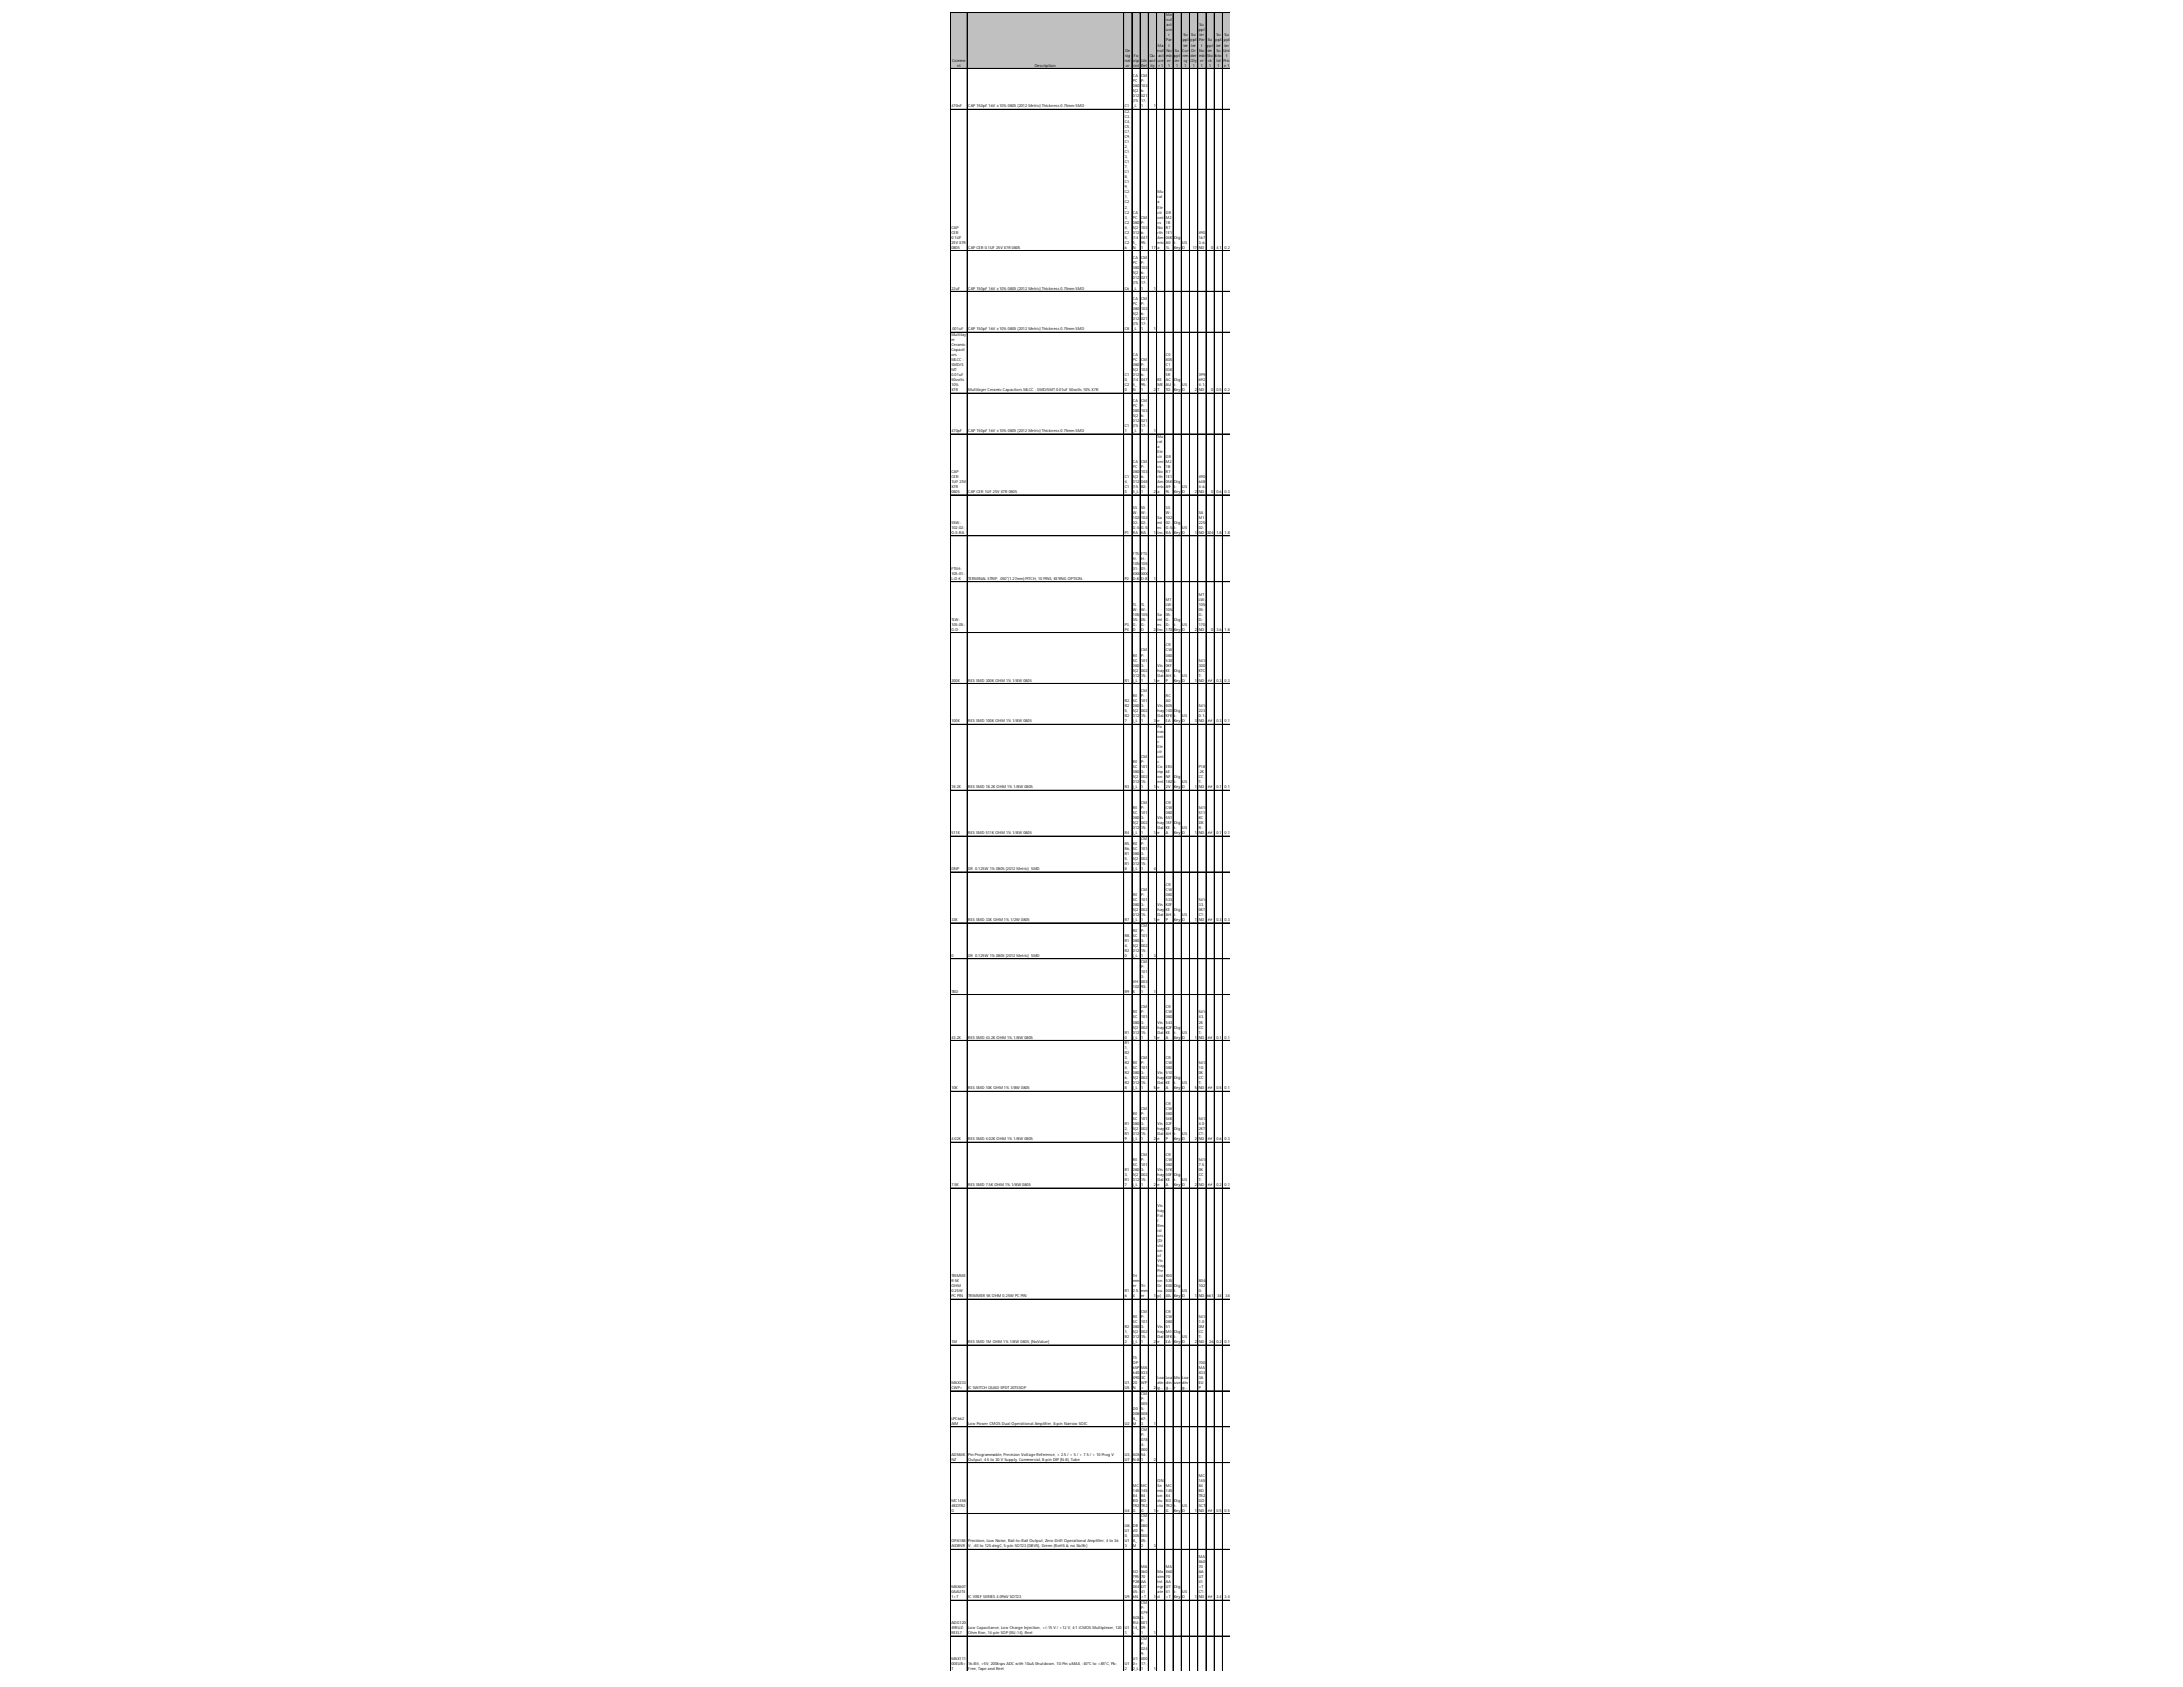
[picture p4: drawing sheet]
<svg xmlns="http://www.w3.org/2000/svg" width="279mm" height="216mm" viewBox="0 0 279 216" stroke-linecap="round" stroke-linejoin="round" font-family="sans-serif">
<defs><g id="words">
<g font-size=".5">
<text x="148.2" y="6">Ma</text>
<text x="149.2" y="2.7">nuf</text>
<text x="149.3" y="2.1">Ma</text>
<text x="149.3" y="4">ure</text>
<text x="149.3" y="5.3">Par</text>
<text x="149.3" y="3.4">act</text>
<text x="149.5" y="4.7">r</text>
<text x="149.5" y="6">t</text>
<text x="151.4" y="5.3">ppl</text>
<text x="151.5" y="4.7">Su</text>
<text x="151.5" y="6">ier</text>
<text x="152.4" y="5.3">ppl</text>
<text x="152.5" y="4.7">Su</text>
<text x="152.5" y="6">ier</text>
<text x="153.4" y="4">ppl</text>
<text x="153.5" y="5.3">Par</text>
<text x="153.5" y="3.4">Su</text>
<text x="153.5" y="4.7">ier</text>
<text x="153.8" y="6">t</text>
<text x="154.5" y="6">ppl</text>
<text x="154.6" y="5.3">Su</text>
<text x="155.6" y="5.3">ppl</text>
<text x="155.7" y="4.7">Su</text>
<text x="155.7" y="6">ier</text>
<text x="156.6" y="5.3">ppl</text>
<text x="156.7" y="4.7">Su</text>
<text x="156.7" y="6">ier</text>
<text x="121.9" y="7.9">Comme</text>
<text x="122.5" y="8.5">nt</text>
<text x="132.4" y="8.5">Description</text>
<text x="143.9" y="7.9">nat</text>
<text x="144" y="7.2">sig</text>
<text x="144" y="6.6">De</text>
<text x="144.1" y="8.5">or</text>
<text x="145" y="7.9">otp</text>
<text x="145" y="8.5">rint</text>
<text x="145" y="9.9">CA</text>
<text x="145" y="10.5">PC</text>
<text x="145" y="11.2">080</text>
<text x="145" y="11.8">5(2</text>
<text x="145.1" y="7.2">Fo</text>
<text x="146.1" y="8.5">Ref</text>
<text x="146.1" y="9.9">CM</text>
<text x="146.1" y="10.5">P-</text>
<text x="146.1" y="11.2">103</text>
<text x="146.1" y="11.8">6-</text>
<text x="146.1" y="7.9">Lib</text>
<text x="147.1" y="7.9">ant</text>
<text x="147.2" y="7.2">Qu</text>
<text x="147.2" y="8.5">ity</text>
<text x="148.2" y="6.6">nuf</text>
<text x="148.2" y="7.9">ure</text>
<text x="148.3" y="7.2">act</text>
<text x="148.3" y="8.5">r1</text>
<text x="149.3" y="7.2">mb</text>
<text x="149.3" y="6.6">Nu</text>
<text x="149.4" y="7.9">er</text>
<text x="149.5" y="8.5">1</text>
<text x="150.3" y="7.2">ppl</text>
<text x="150.4" y="6.6">Su</text>
<text x="150.4" y="7.9">ier</text>
<text x="150.5" y="8.5">1</text>
<text x="151.3" y="6.6">Cur</text>
<text x="151.4" y="7.2">ren</text>
<text x="151.5" y="7.9">cy</text>
<text x="151.6" y="8.5">1</text>
<text x="152.4" y="7.2">der</text>
<text x="152.4" y="7.9">Qty</text>
<text x="152.5" y="6.6">Or</text>
<text x="152.7" y="8.5">1</text>
<text x="153.5" y="6.6">Nu</text>
<text x="153.5" y="7.2">mb</text>
<text x="153.6" y="7.9">er</text>
<text x="153.7" y="8.5">1</text>
<text x="154.5" y="7.2">Sto</text>
<text x="154.6" y="6.6">ier</text>
<text x="154.6" y="7.9">ck</text>
<text x="154.8" y="8.5">1</text>
<text x="155.5" y="7.2">bto</text>
<text x="155.7" y="6.6">Su</text>
<text x="155.7" y="7.9">tal</text>
<text x="155.8" y="8.5">1</text>
<text x="156.6" y="6.6">Uni</text>
<text x="156.6" y="7.9">Pric</text>
<text x="156.7" y="8.5">e 1</text>
<text x="156.9" y="7.2">t</text>
<text x="121.8" y="13.8">470nF</text>
<text x="123.9" y="13.8">CAP150pF 16V ±10% 0805 (2012 Metric) Thickness 0.75mmSMD</text>
<text x="143.9" y="13.8">C1</text>
<text x="143.9" y="14.5">C2,</text>
<text x="143.9" y="15.1">C3,</text>
<text x="143.9" y="15.8">C4,</text>
<text x="143.9" y="16.4">C5,</text>
<text x="143.9" y="17.1">C7,</text>
<text x="143.9" y="17.7">C9,</text>
<text x="145" y="12.5">012</text>
<text x="145" y="13.1">)75</text>
<text x="145" y="13.8">_L</text>
<text x="146.1" y="12.5">021</text>
<text x="146.1" y="13.1">17-</text>
<text x="146.1" y="13.8">1</text>
<text x="147.7" y="13.8">1</text>
<text x="143.9" y="18.3">C1</text>
<text x="143.9" y="19">2,</text>
<text x="143.9" y="19.6">C1</text>
<text x="143.9" y="20.3">3,</text>
<text x="143.9" y="20.9">C1</text>
<text x="143.9" y="21.5">7,</text>
<text x="143.9" y="22.2">C1</text>
<text x="143.9" y="22.8">8,</text>
<text x="143.9" y="23.5">C1</text>
<text x="121.8" y="29.3">CAP</text>
<text x="121.8" y="29.9">CER</text>
<text x="143.9" y="24.1">9,</text>
<text x="143.9" y="24.8">C2</text>
<text x="143.9" y="25.4">1,</text>
<text x="143.9" y="26">C2</text>
<text x="143.9" y="26.7">2,</text>
<text x="143.9" y="27.3">C2</text>
<text x="143.9" y="28">3,</text>
<text x="143.9" y="28.6">C2</text>
<text x="143.9" y="29.3">4,</text>
<text x="143.9" y="29.9">C2</text>
<text x="145" y="27.3">CA</text>
<text x="145" y="28">PC</text>
<text x="145" y="28.6">080</text>
<text x="145" y="29.3">5(2</text>
<text x="145" y="29.9">012</text>
<text x="146.1" y="28">CM</text>
<text x="146.1" y="28.6">P-</text>
<text x="146.1" y="29.3">103</text>
<text x="146.1" y="29.9">6-</text>
<text x="148.2" y="24.8">Mu</text>
<text x="148.2" y="25.4">rat</text>
<text x="148.2" y="26">a</text>
<text x="148.2" y="26.7">Ele</text>
<text x="148.2" y="27.3">ctr</text>
<text x="148.2" y="28">oni</text>
<text x="148.2" y="28.6">cs</text>
<text x="148.2" y="29.3">No</text>
<text x="148.2" y="29.9">rth</text>
<text x="149.2" y="27.3">GR</text>
<text x="149.2" y="28">M2</text>
<text x="149.2" y="28.6">1B</text>
<text x="149.2" y="29.3">R7</text>
<text x="149.2" y="29.9">1E1</text>
<text x="153.4" y="29.9">490-</text>
<text x="121.8" y="30.5">0.1UF</text>
<text x="121.8" y="31.2">25V X7R</text>
<text x="121.8" y="31.8">0805</text>
<text x="123.9" y="31.8">CAPCER 0.1UF 25V X7R 0805</text>
<text x="143.9" y="30.5">5,</text>
<text x="143.9" y="31.2">C2</text>
<text x="143.9" y="31.8">6</text>
<text x="145" y="30.5">)14</text>
<text x="145" y="31.2">5_</text>
<text x="145" y="31.8">N</text>
<text x="145" y="33.2">CA</text>
<text x="145" y="33.8">PC</text>
<text x="145" y="34.5">080</text>
<text x="145" y="35.1">5(2</text>
<text x="145" y="35.8">012</text>
<text x="146.1" y="30.5">047</text>
<text x="146.1" y="31.2">95-</text>
<text x="146.1" y="31.8">1</text>
<text x="146.1" y="33.2">CM</text>
<text x="146.1" y="33.8">P-</text>
<text x="146.1" y="34.5">103</text>
<text x="146.1" y="35.1">6-</text>
<text x="146.1" y="35.8">021</text>
<text x="147.4" y="31.8">17</text>
<text x="148.2" y="30.5">Am</text>
<text x="148.2" y="31.2">eric</text>
<text x="148.2" y="31.8">a</text>
<text x="149.2" y="30.5">04K</text>
<text x="149.2" y="31.2">A0</text>
<text x="149.2" y="31.8">1L</text>
<text x="150.3" y="30.5">Dig</text>
<text x="150.3" y="31.2">i-</text>
<text x="150.3" y="31.8">Key</text>
<text x="151.3" y="31.2">US</text>
<text x="151.3" y="31.8">D</text>
<text x="152.7" y="31.8">17</text>
<text x="153.4" y="30.5">167</text>
<text x="153.4" y="31.2">3-6-</text>
<text x="153.4" y="31.8">ND</text>
<text x="155" y="31.8">0</text>
<text x="155.7" y="31.8">4.1</text>
<text x="156.7" y="31.8">0.2</text>
<text x="121.8" y="37.1">22uF</text>
<text x="123.9" y="37.1">CAP150pF 16V ±10% 0805 (2012 Metric) Thickness 0.75mmSMD</text>
<text x="143.9" y="37.1">C6</text>
<text x="145" y="36.4">)75</text>
<text x="145" y="37.1">_L</text>
<text x="145" y="38.4">CA</text>
<text x="145" y="39.1">PC</text>
<text x="145" y="39.7">080</text>
<text x="145" y="40.4">5(2</text>
<text x="145" y="41">012</text>
<text x="145" y="41.6">)75</text>
<text x="146.1" y="36.4">17-</text>
<text x="146.1" y="37.1">1</text>
<text x="146.1" y="38.4">CM</text>
<text x="146.1" y="39.1">P-</text>
<text x="146.1" y="39.7">103</text>
<text x="146.1" y="40.4">6-</text>
<text x="146.1" y="41">021</text>
<text x="146.1" y="41.6">17-</text>
<text x="147.7" y="37.1">1</text>
<text x="121.8" y="42.3">.001uF</text>
<text x="121.8" y="43">Multilay</text>
<text x="121.8" y="43.7">er</text>
<text x="121.8" y="44.3">Ceramic</text>
<text x="121.8" y="44.9">Capacit</text>
<text x="121.8" y="45.6">ors</text>
<text x="121.8" y="46.2">MLCC-</text>
<text x="121.8" y="46.9">SMD/S</text>
<text x="121.8" y="47.5">MT</text>
<text x="123.9" y="42.3">CAP150pF 16V ±10% 0805 (2012 Metric) Thickness 0.75mmSMD</text>
<text x="143.9" y="42.3">C8</text>
<text x="145" y="42.3">_L</text>
<text x="145" y="45.6">CA</text>
<text x="145" y="46.2">PC</text>
<text x="145" y="46.9">080</text>
<text x="145" y="47.5">5(2</text>
<text x="146.1" y="42.3">1</text>
<text x="146.1" y="46.2">CM</text>
<text x="146.1" y="46.9">P-</text>
<text x="146.1" y="47.5">103</text>
<text x="147.7" y="42.3">1</text>
<text x="149.2" y="45.6">C0</text>
<text x="149.2" y="46.2">805</text>
<text x="149.2" y="46.9">C1</text>
<text x="149.2" y="47.5">03K</text>
<text x="121.8" y="48.2">0.01uF</text>
<text x="121.8" y="48.8">50volts</text>
<text x="121.8" y="49.4">10%</text>
<text x="121.8" y="50.1">X7R</text>
<text x="123.9" y="50.1">Multilayer Ceramic CapacitorsMLCC- SMD/SMT0.01uF 50volts10% X7R</text>
<text x="143.9" y="48.2">C1</text>
<text x="143.9" y="48.8">0,</text>
<text x="143.9" y="49.4">C2</text>
<text x="143.9" y="50.1">0</text>
<text x="145" y="48.2">012</text>
<text x="145" y="48.8">)14</text>
<text x="145" y="49.4">5_</text>
<text x="145" y="50.1">N</text>
<text x="145" y="51.5">CA</text>
<text x="145" y="52.1">PC</text>
<text x="145" y="52.7">080</text>
<text x="145" y="53.4">5(2</text>
<text x="146.1" y="48.2">6-</text>
<text x="146.1" y="48.8">047</text>
<text x="146.1" y="49.4">95-</text>
<text x="146.1" y="50.1">1</text>
<text x="146.1" y="51.5">CM</text>
<text x="146.1" y="52.1">P-</text>
<text x="146.1" y="52.7">103</text>
<text x="146.1" y="53.4">6-</text>
<text x="147.7" y="50.1">2</text>
<text x="148.2" y="48.8">KE</text>
<text x="148.2" y="49.4">ME</text>
<text x="148.2" y="50.1">T</text>
<text x="149.2" y="48.2">5R</text>
<text x="149.2" y="48.8">AC</text>
<text x="149.2" y="49.4">AU</text>
<text x="149.2" y="50.1">TO</text>
<text x="150.3" y="48.8">Dig</text>
<text x="150.3" y="49.4">i-</text>
<text x="150.3" y="50.1">Key</text>
<text x="151.3" y="49.4">US</text>
<text x="151.3" y="50.1">D</text>
<text x="152.9" y="50.1">2</text>
<text x="153.4" y="48.2">399-</text>
<text x="153.4" y="48.8">692</text>
<text x="153.4" y="49.4">4-1-</text>
<text x="153.4" y="50.1">ND</text>
<text x="155" y="50.1">0</text>
<text x="155.7" y="50.1">0.5</text>
<text x="156.7" y="50.1">0.2</text>
<text x="121.8" y="55.3">470pF</text>
<text x="123.9" y="55.3">CAP150pF 16V ±10% 0805 (2012 Metric) Thickness 0.75mmSMD</text>
<text x="143.9" y="54.7">C1</text>
<text x="143.9" y="55.3">1</text>
<text x="145" y="54">012</text>
<text x="145" y="54.7">)75</text>
<text x="145" y="55.3">_L</text>
<text x="145" y="59.3">CA</text>
<text x="145" y="59.9">PC</text>
<text x="146.1" y="54">021</text>
<text x="146.1" y="54.7">17-</text>
<text x="146.1" y="55.3">1</text>
<text x="146.1" y="59.3">CM</text>
<text x="146.1" y="59.9">P-</text>
<text x="147.7" y="55.3">1</text>
<text x="148.2" y="56">Mu</text>
<text x="148.2" y="56.7">rat</text>
<text x="148.2" y="57.3">a</text>
<text x="148.2" y="58">Ele</text>
<text x="148.2" y="58.6">ctr</text>
<text x="148.2" y="59.3">oni</text>
<text x="148.2" y="59.9">cs</text>
<text x="149.2" y="58.6">GR</text>
<text x="149.2" y="59.3">M2</text>
<text x="149.2" y="59.9">1B</text>
<text x="121.8" y="60.5">CAP</text>
<text x="121.8" y="61.2">CER</text>
<text x="121.8" y="61.8">1UF 25V</text>
<text x="121.8" y="62.5">X7R</text>
<text x="121.8" y="63.1">0805</text>
<text x="123.9" y="63.1">CAPCER 1UF 25V X7R 0805</text>
<text x="143.9" y="61.2">C1</text>
<text x="143.9" y="61.8">4,</text>
<text x="143.9" y="62.5">C1</text>
<text x="143.9" y="63.1">5</text>
<text x="145" y="60.5">080</text>
<text x="145" y="61.2">5(2</text>
<text x="145" y="61.8">012</text>
<text x="145" y="62.5">)15</text>
<text x="145" y="63.1">5_L</text>
<text x="145" y="65.1">SS</text>
<text x="145" y="65.8">W-</text>
<text x="146.1" y="60.5">103</text>
<text x="146.1" y="61.2">6-</text>
<text x="146.1" y="61.8">048</text>
<text x="146.1" y="62.5">82-</text>
<text x="146.1" y="63.1">1</text>
<text x="146.1" y="65.1">SS</text>
<text x="146.1" y="65.8">W-</text>
<text x="147.7" y="63.1">2</text>
<text x="148.2" y="60.5">No</text>
<text x="148.2" y="61.2">rth</text>
<text x="148.2" y="61.8">Am</text>
<text x="148.2" y="62.5">eric</text>
<text x="148.2" y="63.1">a</text>
<text x="149.2" y="60.5">R7</text>
<text x="149.2" y="61.2">1E1</text>
<text x="149.2" y="61.8">05K</text>
<text x="149.2" y="62.5">A9</text>
<text x="149.2" y="63.1">9L</text>
<text x="149.2" y="65.1">SS</text>
<text x="149.2" y="65.8">W-</text>
<text x="150.3" y="61.8">Dig</text>
<text x="150.3" y="62.5">i-</text>
<text x="150.3" y="63.1">Key</text>
<text x="151.3" y="62.5">US</text>
<text x="151.3" y="63.1">D</text>
<text x="152.9" y="63.1">2</text>
<text x="153.4" y="61.2">490-</text>
<text x="153.4" y="61.8">648</text>
<text x="153.4" y="62.5">4-6-</text>
<text x="153.4" y="63.1">ND</text>
<text x="153.4" y="65.8">SA</text>
<text x="155" y="63.1">0</text>
<text x="155.7" y="63.1">0.6</text>
<text x="156.7" y="63.1">0.3</text>
<text x="121.8" y="67">SSW-</text>
<text x="121.8" y="67.7">102-02-</text>
<text x="121.8" y="68.3">G-S-RA</text>
<text x="143.9" y="68.3">P1</text>
<text x="145" y="66.4">102-</text>
<text x="145" y="67">02-</text>
<text x="145" y="67.7">G-S-</text>
<text x="145" y="68.3">RA</text>
<text x="145" y="71">FTS</text>
<text x="145" y="71.6">H-</text>
<text x="146.1" y="66.4">102-</text>
<text x="146.1" y="67">02-</text>
<text x="146.1" y="67.7">G-S-</text>
<text x="146.1" y="68.3">RA</text>
<text x="146.1" y="71">FTS</text>
<text x="146.1" y="71.6">H-</text>
<text x="147.7" y="68.3">1</text>
<text x="148.2" y="66.4">Sa</text>
<text x="148.2" y="67">mt</text>
<text x="148.2" y="67.7">ec</text>
<text x="148.2" y="68.3">Inc.</text>
<text x="149.2" y="66.4">102-</text>
<text x="149.2" y="67">02-</text>
<text x="149.2" y="67.7">G-S-</text>
<text x="149.2" y="68.3">RA</text>
<text x="150.3" y="67">Dig</text>
<text x="150.3" y="67.7">i-</text>
<text x="150.3" y="68.3">Key</text>
<text x="151.3" y="67.7">US</text>
<text x="151.3" y="68.3">D</text>
<text x="152.9" y="68.3">1</text>
<text x="153.4" y="66.4">M1</text>
<text x="153.4" y="67">225-</text>
<text x="153.4" y="67.7">02-</text>
<text x="153.4" y="68.3">ND</text>
<text x="154.5" y="68.3">304</text>
<text x="155.7" y="68.3">1.8</text>
<text x="156.7" y="68.3">1.8</text>
<text x="121.8" y="72.9">FTSH-</text>
<text x="121.8" y="73.6">105-01-</text>
<text x="121.8" y="74.2">L-D-K</text>
<text x="123.9" y="74.2">TERMINALSTRIP, .050&quot;(1.27mm) PITCH, 10 PINS, KEYING OPTION.</text>
<text x="143.9" y="74.2">P2</text>
<text x="145" y="72.3">105-</text>
<text x="145" y="72.9">01-</text>
<text x="145" y="73.6">XXX-</text>
<text x="145" y="74.2">D-K</text>
<text x="145" y="77.5">TL</text>
<text x="146.1" y="72.3">105-</text>
<text x="146.1" y="72.9">01-</text>
<text x="146.1" y="73.6">XXX-</text>
<text x="146.1" y="74.2">D-K</text>
<text x="146.1" y="77.5">TL</text>
<text x="147.7" y="74.2">1</text>
<text x="149.2" y="76.9">MT</text>
<text x="149.2" y="77.5">LW-</text>
<text x="153.4" y="76.2">MT</text>
<text x="153.4" y="76.9">LW-</text>
<text x="153.4" y="77.5">105-</text>
<text x="121.8" y="79.4">TLW-</text>
<text x="121.8" y="80.1">105-05-</text>
<text x="121.8" y="80.7">G-D</text>
<text x="143.9" y="80.1">P3,</text>
<text x="143.9" y="80.7">P4</text>
<text x="145" y="78.1">W-</text>
<text x="145" y="78.8">105-</text>
<text x="145" y="79.4">05-</text>
<text x="145" y="80.1">G-</text>
<text x="145" y="80.7">D</text>
<text x="146.1" y="78.1">W-</text>
<text x="146.1" y="78.8">105-</text>
<text x="146.1" y="79.4">05-</text>
<text x="146.1" y="80.1">G-</text>
<text x="146.1" y="80.7">D</text>
<text x="146.1" y="83.4">CM</text>
<text x="147.7" y="80.7">2</text>
<text x="148.2" y="78.8">Sa</text>
<text x="148.2" y="79.4">mt</text>
<text x="148.2" y="80.1">ec</text>
<text x="148.2" y="80.7">Inc.</text>
<text x="149.2" y="78.1">105-</text>
<text x="149.2" y="78.8">05-</text>
<text x="149.2" y="79.4">G-</text>
<text x="149.2" y="80.1">D-</text>
<text x="149.2" y="80.7">170</text>
<text x="149.2" y="82.7">CR</text>
<text x="149.2" y="83.4">CW</text>
<text x="150.3" y="79.4">Dig</text>
<text x="150.3" y="80.1">i-</text>
<text x="150.3" y="80.7">Key</text>
<text x="151.3" y="80.1">US</text>
<text x="151.3" y="80.7">D</text>
<text x="152.9" y="80.7">2</text>
<text x="153.4" y="78.1">05-</text>
<text x="153.4" y="78.8">G-</text>
<text x="153.4" y="79.4">D-</text>
<text x="153.4" y="80.1">170-</text>
<text x="153.4" y="80.7">ND</text>
<text x="155" y="80.7">0</text>
<text x="155.7" y="80.7">3.6</text>
<text x="156.7" y="80.7">1.8</text>
<text x="121.8" y="87.2">300K</text>
<text x="123.9" y="87.2">RES SMD 300K OHM1% 1/8W0805</text>
<text x="143.9" y="87.2">R1</text>
<text x="143.9" y="89.9">R2,</text>
<text x="145" y="84">RE</text>
<text x="145" y="84.7">SC</text>
<text x="145" y="85.3">080</text>
<text x="145" y="85.9">5(2</text>
<text x="145" y="86.6">012</text>
<text x="145" y="87.2">)_L</text>
<text x="145" y="89.2">RE</text>
<text x="145" y="89.9">SC</text>
<text x="146.1" y="84">P-</text>
<text x="146.1" y="84.7">101</text>
<text x="146.1" y="85.3">3-</text>
<text x="146.1" y="85.9">002</text>
<text x="146.1" y="86.6">15-</text>
<text x="146.1" y="87.2">1</text>
<text x="146.1" y="88.6">CM</text>
<text x="146.1" y="89.2">P-</text>
<text x="146.1" y="89.9">101</text>
<text x="147.7" y="87.2">1</text>
<text x="148.2" y="85.3">Vis</text>
<text x="148.2" y="85.9">hay</text>
<text x="148.2" y="86.6">Dal</text>
<text x="148.2" y="87.2">e</text>
<text x="149.2" y="84">080</text>
<text x="149.2" y="84.7">530</text>
<text x="149.2" y="85.3">0KF</text>
<text x="149.2" y="85.9">KE</text>
<text x="149.2" y="86.6">AH</text>
<text x="149.2" y="87.2">P</text>
<text x="149.2" y="89.2">RC</text>
<text x="149.2" y="89.9">A0</text>
<text x="150.3" y="85.9">Dig</text>
<text x="150.3" y="86.6">i-</text>
<text x="150.3" y="87.2">Key</text>
<text x="151.3" y="86.6">US</text>
<text x="151.3" y="87.2">D</text>
<text x="152.9" y="87.2">1</text>
<text x="153.4" y="84.7">541-</text>
<text x="153.4" y="85.3">300</text>
<text x="153.4" y="85.9">KTC</text>
<text x="153.4" y="86.6">T-</text>
<text x="153.4" y="87.2">ND</text>
<text x="154.6" y="87.2">##</text>
<text x="155.7" y="87.2">0.3</text>
<text x="156.7" y="87.2">0.3</text>
<text x="121.8" y="92.5">100K</text>
<text x="123.9" y="92.5">RES SMD 100K OHM1% 1/8W0805</text>
<text x="143.9" y="90.5">R2</text>
<text x="143.9" y="91.2">5,</text>
<text x="143.9" y="91.8">R2</text>
<text x="143.9" y="92.5">7</text>
<text x="145" y="90.5">080</text>
<text x="145" y="91.2">5(2</text>
<text x="145" y="91.8">012</text>
<text x="145" y="92.5">)_L</text>
<text x="146.1" y="90.5">3-</text>
<text x="146.1" y="91.2">002</text>
<text x="146.1" y="91.8">15-</text>
<text x="146.1" y="92.5">1</text>
<text x="147.7" y="92.5">3</text>
<text x="148.2" y="90.5">Vis</text>
<text x="148.2" y="91.2">hay</text>
<text x="148.2" y="91.8">Dal</text>
<text x="148.2" y="92.5">e</text>
<text x="148.2" y="93.2">Pa</text>
<text x="148.2" y="93.8">nas</text>
<text x="148.2" y="94.5">oni</text>
<text x="148.2" y="95.1">c</text>
<text x="148.2" y="95.8">Ele</text>
<text x="149.2" y="90.5">805</text>
<text x="149.2" y="91.2">100</text>
<text x="149.2" y="91.8">KFK</text>
<text x="149.2" y="92.5">EA</text>
<text x="150.3" y="91.2">Dig</text>
<text x="150.3" y="91.8">i-</text>
<text x="150.3" y="92.5">Key</text>
<text x="151.3" y="91.8">US</text>
<text x="151.3" y="92.5">D</text>
<text x="152.9" y="92.5">3</text>
<text x="153.4" y="90.5">541-</text>
<text x="153.4" y="91.2">223</text>
<text x="153.4" y="91.8">0-1-</text>
<text x="153.4" y="92.5">ND</text>
<text x="154.6" y="92.5">##</text>
<text x="155.7" y="92.5">0.3</text>
<text x="156.7" y="92.5">0.1</text>
<text x="121.8" y="100.9">18.2K</text>
<text x="123.9" y="100.9">RES SMD 18.2K OHM1% 1/8W0805</text>
<text x="143.9" y="100.9">R3</text>
<text x="145" y="97.7">RE</text>
<text x="145" y="98.3">SC</text>
<text x="145" y="99">080</text>
<text x="145" y="99.6">5(2</text>
<text x="145" y="100.3">012</text>
<text x="145" y="100.9">)_L</text>
<text x="146.1" y="97">CM</text>
<text x="146.1" y="97.7">P-</text>
<text x="146.1" y="98.3">101</text>
<text x="146.1" y="99">3-</text>
<text x="146.1" y="99.6">002</text>
<text x="146.1" y="100.3">15-</text>
<text x="146.1" y="100.9">1</text>
<text x="147.7" y="100.9">1</text>
<text x="148.2" y="96.4">ctr</text>
<text x="148.2" y="97">oni</text>
<text x="148.2" y="97.7">c</text>
<text x="148.2" y="98.3">Co</text>
<text x="148.2" y="99">mp</text>
<text x="148.2" y="99.6">on</text>
<text x="148.2" y="100.3">ent</text>
<text x="148.2" y="100.9">s</text>
<text x="149.2" y="98.3">ERJ-</text>
<text x="149.2" y="99">6E</text>
<text x="149.2" y="99.6">NF</text>
<text x="149.2" y="100.3">182</text>
<text x="149.2" y="100.9">2V</text>
<text x="150.3" y="99.6">Dig</text>
<text x="150.3" y="100.3">i-</text>
<text x="150.3" y="100.9">Key</text>
<text x="151.3" y="100.3">US</text>
<text x="151.3" y="100.9">D</text>
<text x="152.9" y="100.9">1</text>
<text x="153.4" y="98.3">P18</text>
<text x="153.4" y="99">.2K</text>
<text x="153.4" y="99.6">CC</text>
<text x="153.4" y="100.3">T-</text>
<text x="153.4" y="100.9">ND</text>
<text x="154.6" y="100.9">##</text>
<text x="155.7" y="100.9">0.1</text>
<text x="156.7" y="100.9">0.1</text>
<text x="121.8" y="106.8">511K</text>
<text x="123.9" y="106.8">RES SMD 511K OHM1% 1/8W0805</text>
<text x="143.9" y="106.8">R4</text>
<text x="145" y="103.6">RE</text>
<text x="145" y="104.2">SC</text>
<text x="145" y="104.8">080</text>
<text x="145" y="105.5">5(2</text>
<text x="145" y="106.1">012</text>
<text x="145" y="106.8">)_L</text>
<text x="146.1" y="102.9">CM</text>
<text x="146.1" y="103.6">P-</text>
<text x="146.1" y="104.2">101</text>
<text x="146.1" y="104.8">3-</text>
<text x="146.1" y="105.5">002</text>
<text x="146.1" y="106.1">15-</text>
<text x="146.1" y="106.8">1</text>
<text x="146.1" y="107.5">CM</text>
<text x="147.7" y="106.8">1</text>
<text x="148.2" y="104.8">Vis</text>
<text x="148.2" y="105.5">hay</text>
<text x="148.2" y="106.1">Dal</text>
<text x="148.2" y="106.8">e</text>
<text x="149.2" y="102.9">CR</text>
<text x="149.2" y="103.6">CW</text>
<text x="149.2" y="104.2">080</text>
<text x="149.2" y="104.8">551</text>
<text x="149.2" y="105.5">1KF</text>
<text x="149.2" y="106.1">KE</text>
<text x="149.2" y="106.8">A</text>
<text x="150.3" y="105.5">Dig</text>
<text x="150.3" y="106.1">i-</text>
<text x="150.3" y="106.8">Key</text>
<text x="151.3" y="106.1">US</text>
<text x="151.3" y="106.8">D</text>
<text x="152.9" y="106.8">1</text>
<text x="153.4" y="103.6">541-</text>
<text x="153.4" y="104.2">511</text>
<text x="153.4" y="104.8">KC</text>
<text x="153.4" y="105.5">DK</text>
<text x="153.4" y="106.1">R-</text>
<text x="153.4" y="106.8">ND</text>
<text x="154.6" y="106.8">##</text>
<text x="155.7" y="106.8">0.1</text>
<text x="156.7" y="106.8">0.1</text>
<text x="121.8" y="111.4">DNP</text>
<text x="123.9" y="111.4">0R 0.125W1% 0805 (2012 Metric) SMD</text>
<text x="143.9" y="108.1">R5,</text>
<text x="143.9" y="108.8">R6,</text>
<text x="143.9" y="109.4">R1</text>
<text x="143.9" y="110.1">5,</text>
<text x="143.9" y="110.7">R1</text>
<text x="143.9" y="111.4">8</text>
<text x="145" y="108.1">RE</text>
<text x="145" y="108.8">SC</text>
<text x="145" y="109.4">080</text>
<text x="145" y="110.1">5(2</text>
<text x="145" y="110.7">012</text>
<text x="145" y="111.4">)_L</text>
<text x="146.1" y="108.1">P-</text>
<text x="146.1" y="108.8">101</text>
<text x="146.1" y="109.4">3-</text>
<text x="146.1" y="110.1">002</text>
<text x="146.1" y="110.7">15-</text>
<text x="146.1" y="111.4">1</text>
<text x="147.7" y="111.4">4</text>
<text x="149.2" y="113.4">CR</text>
<text x="121.8" y="117.9">33K</text>
<text x="123.9" y="117.9">RES SMD 33K OHM1% 1/2W0805</text>
<text x="143.9" y="117.9">R7</text>
<text x="143.9" y="119.9">R8,</text>
<text x="145" y="114.7">RE</text>
<text x="145" y="115.3">SC</text>
<text x="145" y="115.9">080</text>
<text x="145" y="116.6">5(2</text>
<text x="145" y="117.2">012</text>
<text x="145" y="117.9">)_L</text>
<text x="145" y="119.2">RE</text>
<text x="145" y="119.9">SC</text>
<text x="146.1" y="114">CM</text>
<text x="146.1" y="114.7">P-</text>
<text x="146.1" y="115.3">101</text>
<text x="146.1" y="115.9">3-</text>
<text x="146.1" y="116.6">002</text>
<text x="146.1" y="117.2">15-</text>
<text x="146.1" y="117.9">1</text>
<text x="146.1" y="118.6">CM</text>
<text x="146.1" y="119.2">P-</text>
<text x="146.1" y="119.9">101</text>
<text x="147.7" y="117.9">1</text>
<text x="148.2" y="115.9">Vis</text>
<text x="148.2" y="116.6">hay</text>
<text x="148.2" y="117.2">Dal</text>
<text x="148.2" y="117.9">e</text>
<text x="149.2" y="114">CW</text>
<text x="149.2" y="114.7">080</text>
<text x="149.2" y="115.3">533</text>
<text x="149.2" y="115.9">K0F</text>
<text x="149.2" y="116.6">KE</text>
<text x="149.2" y="117.2">AH</text>
<text x="149.2" y="117.9">P</text>
<text x="150.3" y="116.6">Dig</text>
<text x="150.3" y="117.2">i-</text>
<text x="150.3" y="117.9">Key</text>
<text x="151.3" y="117.2">US</text>
<text x="151.3" y="117.9">D</text>
<text x="152.9" y="117.9">1</text>
<text x="153.4" y="115.3">541-</text>
<text x="153.4" y="115.9">33.</text>
<text x="153.4" y="116.6">0KT</text>
<text x="153.4" y="117.2">CT-</text>
<text x="153.4" y="117.9">ND</text>
<text x="154.6" y="117.9">##</text>
<text x="155.7" y="117.9">0.3</text>
<text x="156.7" y="117.9">0.3</text>
<text x="121.8" y="122.5">0</text>
<text x="123.9" y="122.5">0R 0.125W1% 0805 (2012 Metric) SMD</text>
<text x="143.9" y="120.5">R1</text>
<text x="143.9" y="121.2">4,</text>
<text x="143.9" y="121.8">R2</text>
<text x="143.9" y="122.5">0</text>
<text x="145" y="120.5">080</text>
<text x="145" y="121.2">5(2</text>
<text x="145" y="121.8">012</text>
<text x="145" y="122.5">)_L</text>
<text x="145" y="125.8">VH</text>
<text x="146.1" y="120.5">3-</text>
<text x="146.1" y="121.2">002</text>
<text x="146.1" y="121.8">15-</text>
<text x="146.1" y="122.5">1</text>
<text x="146.1" y="123.2">CM</text>
<text x="146.1" y="123.8">P-</text>
<text x="146.1" y="124.5">101</text>
<text x="146.1" y="125.1">3-</text>
<text x="146.1" y="125.8">003</text>
<text x="147.7" y="122.5">3</text>
<text x="121.8" y="127">TBD</text>
<text x="143.9" y="127">R9</text>
<text x="145" y="126.4">102</text>
<text x="145" y="127">K</text>
<text x="145" y="129.7">RE</text>
<text x="145" y="130.3">SC</text>
<text x="145" y="131">080</text>
<text x="145" y="131.6">5(2</text>
<text x="146.1" y="126.4">93-</text>
<text x="146.1" y="127">1</text>
<text x="146.1" y="129.1">CM</text>
<text x="146.1" y="129.7">P-</text>
<text x="146.1" y="130.3">101</text>
<text x="146.1" y="131">3-</text>
<text x="146.1" y="131.6">002</text>
<text x="147.7" y="127">1</text>
<text x="148.2" y="131">Vis</text>
<text x="148.2" y="131.6">hay</text>
<text x="149.2" y="129.1">CR</text>
<text x="149.2" y="129.7">CW</text>
<text x="149.2" y="130.3">080</text>
<text x="149.2" y="131">543</text>
<text x="149.2" y="131.6">K2F</text>
<text x="150.3" y="131.6">Dig</text>
<text x="153.4" y="129.7">541-</text>
<text x="153.4" y="130.3">43.</text>
<text x="153.4" y="131">2K</text>
<text x="153.4" y="131.6">CC</text>
<text x="121.8" y="132.9">43.2K</text>
<text x="123.9" y="132.9">RES SMD 43.2K OHM1% 1/8W0805</text>
<text x="143.9" y="132.3">R1</text>
<text x="143.9" y="132.9">0</text>
<text x="143.9" y="133.6">R1</text>
<text x="143.9" y="134.3">1,</text>
<text x="143.9" y="134.9">R2</text>
<text x="143.9" y="135.6">3,</text>
<text x="143.9" y="136.2">R2</text>
<text x="143.9" y="136.9">4,</text>
<text x="143.9" y="137.5">R2</text>
<text x="145" y="132.3">012</text>
<text x="145" y="132.9">)_L</text>
<text x="145" y="136.2">RE</text>
<text x="145" y="136.9">SC</text>
<text x="145" y="137.5">080</text>
<text x="146.1" y="132.3">15-</text>
<text x="146.1" y="132.9">1</text>
<text x="146.1" y="135.6">CM</text>
<text x="146.1" y="136.2">P-</text>
<text x="146.1" y="136.9">101</text>
<text x="146.1" y="137.5">3-</text>
<text x="147.7" y="132.9">1</text>
<text x="148.2" y="132.3">Dal</text>
<text x="148.2" y="132.9">e</text>
<text x="148.2" y="137.5">Vis</text>
<text x="149.2" y="132.3">KE</text>
<text x="149.2" y="132.9">A</text>
<text x="149.2" y="135.6">CR</text>
<text x="149.2" y="136.2">CW</text>
<text x="149.2" y="136.9">080</text>
<text x="149.2" y="137.5">510</text>
<text x="150.3" y="132.3">i-</text>
<text x="150.3" y="132.9">Key</text>
<text x="151.3" y="132.3">US</text>
<text x="151.3" y="132.9">D</text>
<text x="152.9" y="132.9">1</text>
<text x="153.4" y="132.3">T-</text>
<text x="153.4" y="132.9">ND</text>
<text x="153.4" y="136.2">541-</text>
<text x="153.4" y="136.9">10.</text>
<text x="153.4" y="137.5">0K</text>
<text x="154.6" y="132.9">##</text>
<text x="155.7" y="132.9">0.1</text>
<text x="156.7" y="132.9">0.1</text>
<text x="121.8" y="139.4">10K</text>
<text x="123.9" y="139.4">RES SMD 10K OHM1% 1/8W0805</text>
<text x="143.9" y="138.1">6,</text>
<text x="143.9" y="138.8">R2</text>
<text x="143.9" y="139.4">8</text>
<text x="145" y="138.1">5(2</text>
<text x="145" y="138.8">012</text>
<text x="145" y="139.4">)_L</text>
<text x="145" y="142.7">RE</text>
<text x="145" y="143.4">SC</text>
<text x="146.1" y="138.1">002</text>
<text x="146.1" y="138.8">15-</text>
<text x="146.1" y="139.4">1</text>
<text x="146.1" y="142.1">CM</text>
<text x="146.1" y="142.7">P-</text>
<text x="146.1" y="143.4">101</text>
<text x="147.7" y="139.4">5</text>
<text x="148.2" y="138.1">hay</text>
<text x="148.2" y="138.8">Dal</text>
<text x="148.2" y="139.4">e</text>
<text x="149.2" y="138.1">K0F</text>
<text x="149.2" y="138.8">KE</text>
<text x="149.2" y="139.4">A</text>
<text x="149.2" y="141.4">CR</text>
<text x="149.2" y="142.1">CW</text>
<text x="149.2" y="142.7">080</text>
<text x="149.2" y="143.4">54K</text>
<text x="150.3" y="138.1">Dig</text>
<text x="150.3" y="138.8">i-</text>
<text x="150.3" y="139.4">Key</text>
<text x="151.3" y="138.8">US</text>
<text x="151.3" y="139.4">D</text>
<text x="152.9" y="139.4">5</text>
<text x="153.4" y="138.1">CC</text>
<text x="153.4" y="138.8">T-</text>
<text x="153.4" y="139.4">ND</text>
<text x="153.4" y="143.4">541-</text>
<text x="154.6" y="139.4">##</text>
<text x="155.7" y="139.4">0.5</text>
<text x="156.7" y="139.4">0.1</text>
<text x="121.8" y="145.9">4.02K</text>
<text x="123.9" y="145.9">RES SMD 4.02K OHM1% 1/8W0805</text>
<text x="143.9" y="144">R1</text>
<text x="143.9" y="144.7">2,</text>
<text x="143.9" y="145.3">R1</text>
<text x="143.9" y="145.9">9</text>
<text x="143.9" y="149.9">R1</text>
<text x="145" y="144">080</text>
<text x="145" y="144.7">5(2</text>
<text x="145" y="145.3">012</text>
<text x="145" y="145.9">)_L</text>
<text x="145" y="148.6">RE</text>
<text x="145" y="149.2">SC</text>
<text x="145" y="149.9">080</text>
<text x="146.1" y="144">3-</text>
<text x="146.1" y="144.7">002</text>
<text x="146.1" y="145.3">15-</text>
<text x="146.1" y="145.9">1</text>
<text x="146.1" y="148">CM</text>
<text x="146.1" y="148.6">P-</text>
<text x="146.1" y="149.2">101</text>
<text x="146.1" y="149.9">3-</text>
<text x="147.7" y="145.9">2</text>
<text x="148.2" y="144">Vis</text>
<text x="148.2" y="144.7">hay</text>
<text x="148.2" y="145.3">Dal</text>
<text x="148.2" y="145.9">e</text>
<text x="148.2" y="149.9">Vis</text>
<text x="149.2" y="144">02F</text>
<text x="149.2" y="144.7">KE</text>
<text x="149.2" y="145.3">AH</text>
<text x="149.2" y="145.9">P</text>
<text x="149.2" y="148">CR</text>
<text x="149.2" y="148.6">CW</text>
<text x="149.2" y="149.2">080</text>
<text x="149.2" y="149.9">57K</text>
<text x="150.3" y="144.7">Dig</text>
<text x="150.3" y="145.3">i-</text>
<text x="150.3" y="145.9">Key</text>
<text x="151.3" y="145.3">US</text>
<text x="151.3" y="145.9">D</text>
<text x="152.9" y="145.9">2</text>
<text x="153.4" y="144">4.0</text>
<text x="153.4" y="144.7">2KT</text>
<text x="153.4" y="145.3">CT-</text>
<text x="153.4" y="145.9">ND</text>
<text x="153.4" y="148.6">541-</text>
<text x="153.4" y="149.2">7.5</text>
<text x="153.4" y="149.9">0K</text>
<text x="154.6" y="145.9">##</text>
<text x="155.7" y="145.9">0.6</text>
<text x="156.7" y="145.9">0.3</text>
<text x="121.8" y="151.8">7.5K</text>
<text x="123.9" y="151.8">RES SMD 7.5K OHM1% 1/8W0805</text>
<text x="143.9" y="150.5">3,</text>
<text x="143.9" y="151.2">R1</text>
<text x="143.9" y="151.8">7</text>
<text x="145" y="150.5">5(2</text>
<text x="145" y="151.2">012</text>
<text x="145" y="151.8">)_L</text>
<text x="146.1" y="150.5">002</text>
<text x="146.1" y="151.2">15-</text>
<text x="146.1" y="151.8">1</text>
<text x="147.7" y="151.8">2</text>
<text x="148.2" y="150.5">hay</text>
<text x="148.2" y="151.2">Dal</text>
<text x="148.2" y="151.8">e</text>
<text x="148.2" y="154.5">Vis</text>
<text x="148.2" y="155.1">hay</text>
<text x="148.2" y="155.8">Foi</text>
<text x="149.2" y="150.5">50F</text>
<text x="149.2" y="151.2">KE</text>
<text x="149.2" y="151.8">A</text>
<text x="150.3" y="150.5">Dig</text>
<text x="150.3" y="151.2">i-</text>
<text x="150.3" y="151.8">Key</text>
<text x="151.3" y="151.2">US</text>
<text x="151.3" y="151.8">D</text>
<text x="152.9" y="151.8">2</text>
<text x="153.4" y="150.5">CC</text>
<text x="153.4" y="151.2">T-</text>
<text x="153.4" y="151.8">ND</text>
<text x="154.6" y="151.8">##</text>
<text x="155.7" y="151.8">0.2</text>
<text x="156.7" y="151.8">0.1</text>
<text x="148.2" y="156.4">l</text>
<text x="148.2" y="157">Res</text>
<text x="148.2" y="157.7">ist</text>
<text x="148.2" y="158.3">ors</text>
<text x="148.2" y="159">(Di</text>
<text x="148.2" y="159.6">visi</text>
<text x="148.2" y="160.3">on</text>
<text x="148.2" y="160.9">of</text>
<text x="148.2" y="161.5">Vis</text>
<text x="121.8" y="163.5">TRIMME</text>
<text x="121.8" y="164.1">R 5K</text>
<text x="121.8" y="164.7">OHM</text>
<text x="121.8" y="165.4">0.25W</text>
<text x="121.8" y="166">PCPIN</text>
<text x="123.9" y="166">TRIMMER 5K OHM0.25WPCPIN</text>
<text x="143.9" y="165.4">R1</text>
<text x="143.9" y="166">6</text>
<text x="145" y="163.5">Tri</text>
<text x="145" y="164.1">mm</text>
<text x="145" y="164.7">er</text>
<text x="145" y="165.4">2.5</text>
<text x="145" y="166">4</text>
<text x="146.1" y="164.7">Tri</text>
<text x="146.1" y="165.4">mm</text>
<text x="146.1" y="166">er</text>
<text x="147.7" y="166">1</text>
<text x="148.2" y="162.2">hay</text>
<text x="148.2" y="162.8">Pre</text>
<text x="148.2" y="163.5">cisi</text>
<text x="148.2" y="164.1">on</text>
<text x="148.2" y="164.7">Gr</text>
<text x="148.2" y="165.4">ou</text>
<text x="148.2" y="166">p)</text>
<text x="149.2" y="163.5">Y00</text>
<text x="149.2" y="164.1">535</text>
<text x="149.2" y="164.7">K00</text>
<text x="149.2" y="165.4">000</text>
<text x="149.2" y="166">J0L</text>
<text x="150.3" y="164.7">Dig</text>
<text x="150.3" y="165.4">i-</text>
<text x="150.3" y="166">Key</text>
<text x="151.3" y="165.4">US</text>
<text x="151.3" y="166">D</text>
<text x="152.9" y="166">1</text>
<text x="153.4" y="164.1">804-</text>
<text x="153.4" y="164.7">102</text>
<text x="153.4" y="165.4">0-</text>
<text x="153.4" y="166">ND</text>
<text x="154.5" y="166">661</text>
<text x="155.8" y="166">34</text>
<text x="156.9" y="166">34</text>
<text x="121.8" y="171.9">1M</text>
<text x="123.9" y="171.9">RES SMD 1MOHM1% 1/8W0805, [NoValue]</text>
<text x="143.9" y="170">R2</text>
<text x="143.9" y="170.6">1,</text>
<text x="143.9" y="171.3">R2</text>
<text x="143.9" y="171.9">2</text>
<text x="145" y="168.7">RE</text>
<text x="145" y="169.3">SC</text>
<text x="145" y="170">080</text>
<text x="145" y="170.6">5(2</text>
<text x="145" y="171.3">012</text>
<text x="145" y="171.9">)_L</text>
<text x="145" y="173.9">TS</text>
<text x="146.1" y="168">CM</text>
<text x="146.1" y="168.7">P-</text>
<text x="146.1" y="169.3">101</text>
<text x="146.1" y="170">3-</text>
<text x="146.1" y="170.6">002</text>
<text x="146.1" y="171.3">15-</text>
<text x="146.1" y="171.9">1</text>
<text x="147.7" y="171.9">2</text>
<text x="148.2" y="170">Vis</text>
<text x="148.2" y="170.6">hay</text>
<text x="148.2" y="171.3">Dal</text>
<text x="148.2" y="171.9">e</text>
<text x="149.2" y="168">CR</text>
<text x="149.2" y="168.7">CW</text>
<text x="149.2" y="169.3">080</text>
<text x="149.2" y="170">51</text>
<text x="149.2" y="170.6">M0</text>
<text x="149.2" y="171.3">0FK</text>
<text x="149.2" y="171.9">EA</text>
<text x="150.3" y="170.6">Dig</text>
<text x="150.3" y="171.3">i-</text>
<text x="150.3" y="171.9">Key</text>
<text x="151.3" y="171.3">US</text>
<text x="151.3" y="171.9">D</text>
<text x="152.9" y="171.9">2</text>
<text x="153.4" y="168.7">541-</text>
<text x="153.4" y="169.3">1.0</text>
<text x="153.4" y="170">0M</text>
<text x="153.4" y="170.6">CC</text>
<text x="153.4" y="171.3">T-</text>
<text x="153.4" y="171.9">ND</text>
<text x="154.8" y="171.9">26</text>
<text x="155.7" y="171.9">0.2</text>
<text x="156.7" y="171.9">0.1</text>
<text x="121.8" y="177.1">MAX333</text>
<text x="121.8" y="177.8">CWP+</text>
<text x="123.9" y="177.8">IC SWITCH QUAD SPDT20TSSOP</text>
<text x="143.9" y="177.1">U1,</text>
<text x="143.9" y="177.8">U5</text>
<text x="145" y="174.6">OP</text>
<text x="145" y="175.2">65P</text>
<text x="145" y="175.8">640</text>
<text x="145" y="176.5">X90-</text>
<text x="145" y="177.1">20</text>
<text x="145" y="177.8">N</text>
<text x="146.1" y="175.2">MA</text>
<text x="146.1" y="175.8">X33</text>
<text x="146.1" y="176.5">3C</text>
<text x="146.1" y="177.1">WP</text>
<text x="146.1" y="177.8">+</text>
<text x="146.1" y="178.5">CM</text>
<text x="146.1" y="179.1">P-</text>
<text x="146.1" y="179.8">005</text>
<text x="147.7" y="177.8">2</text>
<text x="148.2" y="176.5">Loa</text>
<text x="148.2" y="177.1">din</text>
<text x="148.2" y="177.8">g...</text>
<text x="149.2" y="176.5">Loa</text>
<text x="149.2" y="177.1">din</text>
<text x="149.2" y="177.8">g...</text>
<text x="150.3" y="176.5">Mo</text>
<text x="150.3" y="177.1">use</text>
<text x="150.3" y="177.8">r</text>
<text x="151.3" y="176.5">Loa</text>
<text x="151.3" y="177.1">din</text>
<text x="151.3" y="177.8">g...</text>
<text x="153.4" y="174.6">700-</text>
<text x="153.4" y="175.2">MA</text>
<text x="153.4" y="175.8">X33</text>
<text x="153.4" y="176.5">3A</text>
<text x="153.4" y="177.1">EU</text>
<text x="153.4" y="177.8">P</text>
<text x="121.8" y="181.7">LPC662</text>
<text x="121.8" y="182.4">AIM</text>
<text x="123.9" y="182.4">LowPower CMOS Dual Operational Amplifier, 8-pin NarrowSOIC</text>
<text x="143.9" y="182.4">U2</text>
<text x="145" y="180.4">D0</text>
<text x="145" y="181.1">008</text>
<text x="145" y="181.7">A_</text>
<text x="145" y="182.4">M</text>
<text x="146.1" y="180.4">5-</text>
<text x="146.1" y="181.1">008</text>
<text x="146.1" y="181.7">67-</text>
<text x="146.1" y="182.4">3</text>
<text x="146.1" y="183.1">CM</text>
<text x="146.1" y="183.7">P-</text>
<text x="146.1" y="184.4">078</text>
<text x="146.1" y="185">4-</text>
<text x="146.1" y="185.7">000</text>
<text x="147.7" y="182.4">1</text>
<text x="121.8" y="186.3">AD584K</text>
<text x="121.8" y="186.9">NZ</text>
<text x="123.9" y="186.3">Pin Programmable, Precision Voltage Reference, + 2.5 /+ 5 /+ 7.5 /+ 10 Prog V</text>
<text x="123.9" y="186.9">Output, 4.5 to 30 V Supply, Commercial, 8-pin DIP(N-8), Tube</text>
<text x="143.9" y="186.3">U3,</text>
<text x="143.9" y="186.9">U7</text>
<text x="145" y="186.3">ADI-</text>
<text x="145" y="186.9">N-8</text>
<text x="145" y="190.2">MC</text>
<text x="145" y="190.9">145</text>
<text x="145" y="191.5">84</text>
<text x="146.1" y="186.3">54-</text>
<text x="146.1" y="186.9">1</text>
<text x="146.1" y="190.2">MC</text>
<text x="146.1" y="190.9">145</text>
<text x="146.1" y="191.5">84</text>
<text x="147.7" y="186.9">2</text>
<text x="148.2" y="189.6">ON</text>
<text x="148.2" y="190.2">Se</text>
<text x="148.2" y="190.9">mic</text>
<text x="148.2" y="191.5">on</text>
<text x="149.2" y="190.2">MC</text>
<text x="149.2" y="190.9">145</text>
<text x="149.2" y="191.5">84</text>
<text x="153.4" y="189">MC</text>
<text x="153.4" y="189.6">145</text>
<text x="153.4" y="190.2">84</text>
<text x="153.4" y="190.9">BD</text>
<text x="153.4" y="191.5">TR2</text>
<text x="121.8" y="192.2">MC1458</text>
<text x="121.8" y="192.8">4BDTR2</text>
<text x="121.8" y="193.5">G</text>
<text x="121.8" y="197.4">OPA188</text>
<text x="123.9" y="197.4">Precision, LowNoise, Rail-to-Rail Output, Zero-Drift Operational Amplifier, 4 to 36</text>
<text x="143.9" y="193.5">U4</text>
<text x="143.9" y="195.5">U8,</text>
<text x="143.9" y="196.1">U1</text>
<text x="143.9" y="196.8">0,</text>
<text x="143.9" y="197.4">U1</text>
<text x="145" y="192.2">BD</text>
<text x="145" y="192.8">TR2</text>
<text x="145" y="193.5">G</text>
<text x="145" y="195.5">DB</text>
<text x="145" y="196.1">V0</text>
<text x="145" y="196.8">005</text>
<text x="145" y="197.4">A_</text>
<text x="146.1" y="192.2">BD</text>
<text x="146.1" y="192.8">TR2</text>
<text x="146.1" y="193.5">G</text>
<text x="146.1" y="194.2">CM</text>
<text x="146.1" y="194.8">P-</text>
<text x="146.1" y="195.5">080</text>
<text x="146.1" y="196.1">9-</text>
<text x="146.1" y="196.8">000</text>
<text x="146.1" y="197.4">05-</text>
<text x="147.7" y="193.5">1</text>
<text x="148.2" y="192.2">du</text>
<text x="148.2" y="192.8">cto</text>
<text x="148.2" y="193.5">r</text>
<text x="149.2" y="192.2">BD</text>
<text x="149.2" y="192.8">TR2</text>
<text x="149.2" y="193.5">G</text>
<text x="150.3" y="192.2">Dig</text>
<text x="150.3" y="192.8">i-</text>
<text x="150.3" y="193.5">Key</text>
<text x="151.3" y="192.8">US</text>
<text x="151.3" y="193.5">D</text>
<text x="152.9" y="193.5">1</text>
<text x="153.4" y="192.2">GO</text>
<text x="153.4" y="192.8">SCT-</text>
<text x="153.4" y="193.5">ND</text>
<text x="154.6" y="193.5">##</text>
<text x="155.7" y="193.5">0.5</text>
<text x="156.7" y="193.5">0.5</text>
<text x="121.8" y="198">AIDBVR</text>
<text x="121.8" y="203.3">MAX607</text>
<text x="121.8" y="203.9">0AAUT4</text>
<text x="123.9" y="198">V, -40 to 125 degC, 5-pin SOT23 (DBV5), Green (RoHS &amp; no Sb/Br)</text>
<text x="143.9" y="198">3</text>
<text x="145" y="198">M</text>
<text x="145" y="201.3">SO</text>
<text x="145" y="202">T95</text>
<text x="145" y="202.6">P28</text>
<text x="145" y="203.3">0X4</text>
<text x="145" y="203.9">45-</text>
<text x="146.1" y="198">2</text>
<text x="146.1" y="200.7">MA</text>
<text x="146.1" y="201.3">X60</text>
<text x="146.1" y="202">70</text>
<text x="146.1" y="202.6">AA</text>
<text x="146.1" y="203.3">UT</text>
<text x="146.1" y="203.9">41</text>
<text x="147.7" y="198">3</text>
<text x="148.2" y="201.3">Ma</text>
<text x="148.2" y="202">xim</text>
<text x="148.2" y="202.6">Int</text>
<text x="148.2" y="203.3">egr</text>
<text x="148.2" y="203.9">ate</text>
<text x="149.2" y="200.7">MA</text>
<text x="149.2" y="201.3">X60</text>
<text x="149.2" y="202">70</text>
<text x="149.2" y="202.6">AA</text>
<text x="149.2" y="203.3">UT</text>
<text x="149.2" y="203.9">41</text>
<text x="150.3" y="203.3">Dig</text>
<text x="150.3" y="203.9">i-</text>
<text x="151.3" y="203.9">US</text>
<text x="153.4" y="199.4">MA</text>
<text x="153.4" y="200.1">X60</text>
<text x="153.4" y="200.7">70</text>
<text x="153.4" y="201.3">AA</text>
<text x="153.4" y="202">UT</text>
<text x="153.4" y="202.6">41</text>
<text x="153.4" y="203.3">+T</text>
<text x="153.4" y="203.9">CT-</text>
<text x="121.8" y="204.6">1+T</text>
<text x="121.8" y="207.9">ADG120</text>
<text x="121.8" y="208.5">4YRUZ-</text>
<text x="121.8" y="209.1">REEL7</text>
<text x="123.9" y="204.6">IC VREF SERIES 4.096V SOT23</text>
<text x="123.9" y="208.5">LowCapacitance, LowCharge Injection, +/-15 V /+12 V, 4:1 iCMOS Multiplexer, 120</text>
<text x="123.9" y="209.1">Ohm Ron, 14-pin SOP(RU-14), Reel</text>
<text x="143.9" y="204.6">U9</text>
<text x="143.9" y="208.5">U1</text>
<text x="143.9" y="209.1">1</text>
<text x="145" y="204.6">6N</text>
<text x="145" y="207.2">ADI-</text>
<text x="145" y="207.9">RU-</text>
<text x="145" y="208.5">14_</text>
<text x="145" y="209.1">L</text>
<text x="146.1" y="204.6">+T</text>
<text x="146.1" y="205.3">CM</text>
<text x="146.1" y="205.9">P-</text>
<text x="146.1" y="206.6">079</text>
<text x="146.1" y="207.2">3-</text>
<text x="146.1" y="207.9">001</text>
<text x="146.1" y="208.5">09-</text>
<text x="146.1" y="209.1">1</text>
<text x="146.1" y="209.9">CM</text>
<text x="147.7" y="204.6">1</text>
<text x="147.7" y="209.1">1</text>
<text x="148.2" y="204.6">d</text>
<text x="149.2" y="204.6">+T</text>
<text x="150.3" y="204.6">Key</text>
<text x="151.3" y="204.6">D</text>
<text x="152.9" y="204.6">1</text>
<text x="153.4" y="204.6">ND</text>
<text x="154.6" y="204.6">##</text>
<text x="155.7" y="204.6">3.4</text>
<text x="156.7" y="204.6">3.4</text>
<text x="121.8" y="212.4">MAX111</text>
<text x="121.8" y="213.1">00EUB+</text>
<text x="121.8" y="213.7">T</text>
<text x="123.9" y="213.1">16-Bit, +5V, 200kspsADC with 10uA Shutdown, 10-Pin uMAX, -40°C to +85°C, Pb-</text>
<text x="123.9" y="213.7">Free, Tape and Reel</text>
<text x="143.9" y="213.1">U1</text>
<text x="143.9" y="213.7">2</text>
<text x="145" y="212.4">U1</text>
<text x="145" y="213.1">0+</text>
<text x="145" y="213.7">2_L</text>
<text x="146.1" y="210.5">P-</text>
<text x="146.1" y="211.2">024</text>
<text x="146.1" y="211.8">9-</text>
<text x="146.1" y="212.4">000</text>
<text x="146.1" y="213.1">17-</text>
<text x="146.1" y="213.7">1</text>
<text x="147.7" y="213.7">1</text>
</g>
</g></defs>
<path d="M121.6 1.6h35.8v7.2h-35.8z" fill="#c0c0c0"/>
<g fill="none" stroke="#000" stroke-width=".13">
<path d="M121.6 1.6v212.3M121.7 1.6h35.7M121.7 8.8h35.7M121.7 14h35.7M123.8 1.6v212.3M143.8 1.6v212.3M144.9 1.6v212.3M145.9 1.6v212.3M147 1.6v212.3M148 1.6v212.3M149.1 1.6v212.3M150.1 1.6v212.3"/>
<path d="M150.2 1.6v212.3M151.2 1.6v212.3M152.2 1.6v212.3M152.3 1.6v212.3M153.3 1.6v212.3M154.3 1.6v212.3M154.4 1.6v212.3M155.4 1.6v212.3M156.5 1.6v212.3M121.7 32.1h35.7M121.7 37.3h35.7M121.7 42.5h35.7"/>
<path d="M121.7 50.3h35.7M121.7 55.5h35.7M121.7 55.6h35.7M121.7 63.3h35.7M121.7 68.6h35.7M121.7 74.4h35.7M121.7 74.5h35.7M121.7 81h35.7M121.7 87.5h35.7M121.7 92.7h35.7M121.7 101.1h35.7M121.7 107h35.7"/>
<path d="M121.7 111.6h35.7M121.7 118.1h35.7M121.7 122.7h35.7M121.7 127.3h35.7M121.7 133.1h35.7M121.7 133.2h35.7M121.7 139.7h35.7M121.7 146.2h35.7M121.7 152h35.7M121.7 152.1h35.7M121.7 166.3h35.7M121.7 172.1h35.7"/>
<path d="M121.7 178h35.7M121.7 182.6h35.7M121.7 187.2h35.7M121.7 193.7h35.7M121.7 198.3h35.7M121.7 204.8h35.7M121.7 209.4h35.7"/>
</g>
<use href="#words"/>
</svg>
